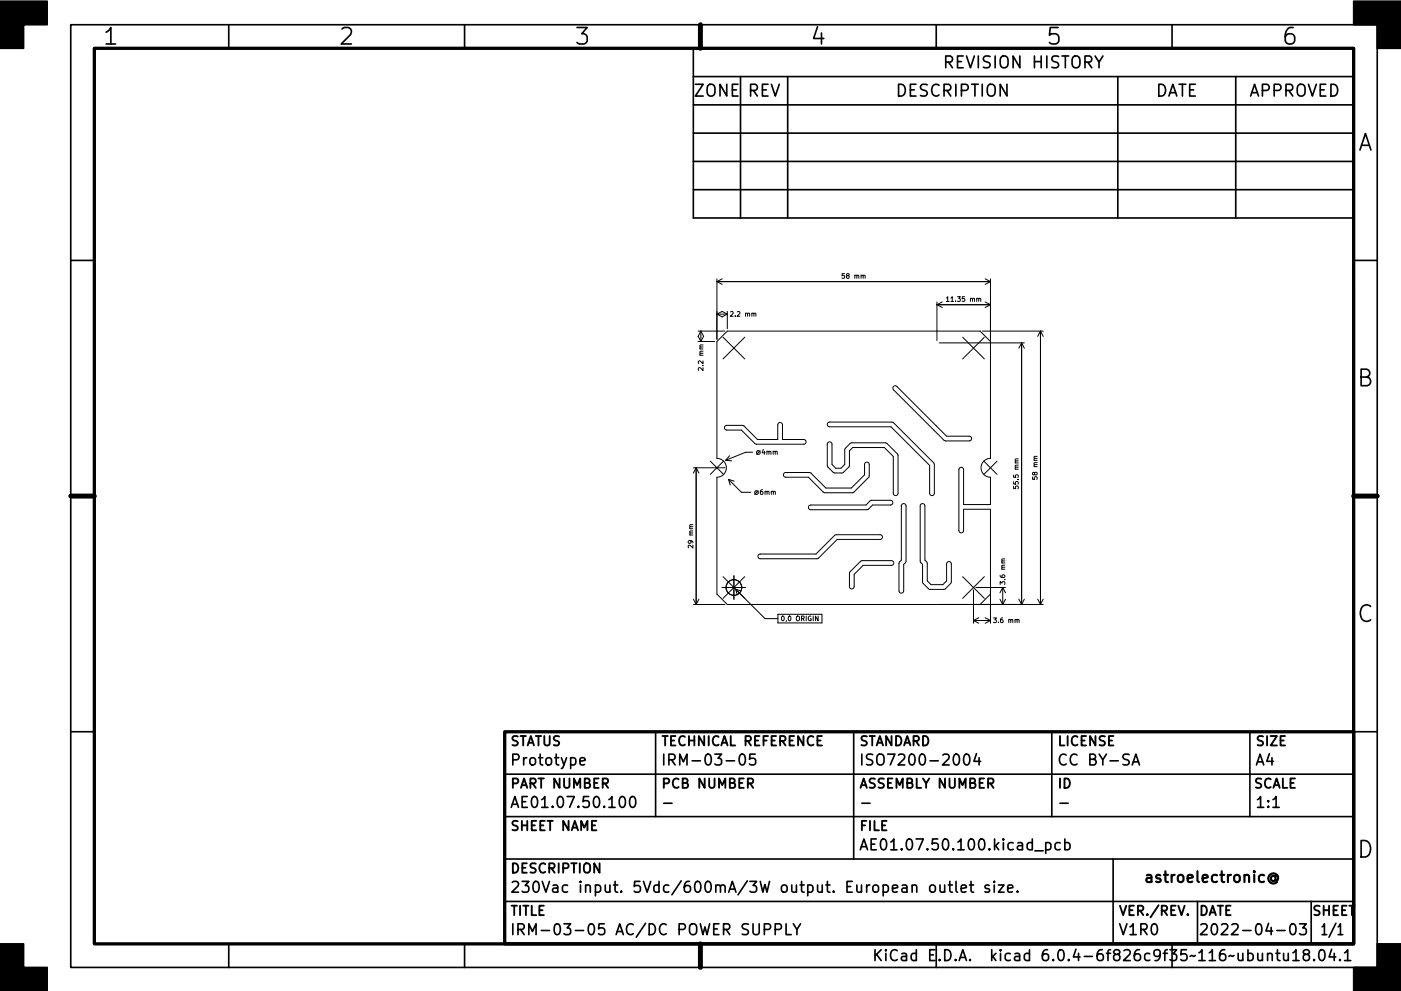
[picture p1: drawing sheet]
<svg xmlns="http://www.w3.org/2000/svg" width="297mm" height="210mm" viewBox="0 0 297 210" stroke-linecap="round" stroke-linejoin="round" font-family="sans-serif">
<defs><g id="words">
<g font-size="4.9">
<text x="22.1" y="9.5">1</text>
<text x="72.1" y="9.5">2</text>
<text x="122.1" y="9.5">3</text>
<text x="172.1" y="9.5">4</text>
<text x="222.1" y="9.5">5</text>
<text x="272.1" y="9.5">6</text>
<text x="287.7" y="32">A</text>
<text x="287.7" y="82">B</text>
<text x="287.7" y="132">C</text>
<text x="287.7" y="182">D</text>
</g>
<g font-size="3.5">
<text x="200.5" y="14.5">REVISION HISTORY</text>
<text x="147.2" y="20.5">ZONE</text>
<text x="158.4" y="20.5">REV</text>
<text x="190.1" y="20.5">DESCRIPTION</text>
<text x="244.8" y="20.5">DATE</text>
<text x="264.7" y="20.5">APPROVED</text>
</g>
<g font-size="3.2">
<text x="108" y="162.4">Prototype</text>
<text x="140" y="162.4">IRM-03-05</text>
<text x="182" y="162.4">ISO7200-2004</text>
<text x="224" y="162.4">CC BY-SA</text>
<text x="266" y="162.4">A4</text>
<text x="108" y="171.4">AE01.07.50.100</text>
<text x="266" y="171.4">1:1</text>
<text x="182" y="180.4">AE01.07.50.100.kicad_pcb</text>
<text x="108" y="189.4">230Vac input. 5Vdc/600mA/3W output. European outlet size.</text>
<text x="244" y="187.3">astroelectronic@</text>
<text x="108" y="198.4">IRM-03-05 AC/DC POWER SUPPLY</text>
<text x="205.1" y="203.9">KiCad E.D.A. kicad 6.0.4-6f826c9f35~116~ubuntu18.04.1</text>
<text x="237" y="198.4">V1R0</text>
<text x="254" y="198.4">2022-04-03</text>
<text x="280.9" y="198.4">1/1</text>
</g>
<g font-size="2.8">
<text x="108" y="158.3">STATUS</text>
<text x="140" y="158.3">TECHNICAL REFERENCE</text>
<text x="182" y="158.3">STANDARD</text>
<text x="224" y="158.3">LICENSE</text>
<text x="266" y="158.3">SIZE</text>
<text x="108" y="167.3">PART NUMBER</text>
<text x="140" y="167.3">PCB NUMBER</text>
<text x="182" y="167.3">ASSEMBLY NUMBER</text>
<text x="224" y="167.3">ID</text>
<text x="265.6" y="167.3">SCALE</text>
<text x="108" y="176.3">SHEET NAME</text>
<text x="182" y="176.3">FILE</text>
<text x="108" y="185.3">DESCRIPTION</text>
<text x="108" y="194.3">TITLE</text>
<text x="237" y="194.3">VER./REV.</text>
<text x="254" y="194.3">DATE</text>
<text x="278" y="194.3">SHEET</text>
</g>
<g font-size="1.4">
<text x="178.8" y="59.1">58 mm</text>
<text x="201.2" y="64">11.35 mm</text>
<text x="155.2" y="67.1">2.2 mm</text>
<text x="149.1" y="78.2" transform="rotate(-90 149.1 78.2)">2.2 mm</text>
<text x="220" y="101.5" transform="rotate(-90 220 101.5)">58 mm</text>
<text x="216" y="103.3" transform="rotate(-90 216 103.3)">55.5 mm</text>
<text x="146.9" y="116" transform="rotate(-90 146.9 116)">29 mm</text>
<text x="213.1" y="123.6" transform="rotate(-90 213.1 123.6)">3.6 mm</text>
<text x="166" y="131.7">0,0 ORIGIN</text>
<text x="211" y="132.1">3.6 mm</text>
</g>
</g></defs>
<g fill="none" stroke="#000" stroke-width=".35">
<path d="M15 5.2h277v200.1h-277zM48.5 5.2v5M98.5 5.2v5M147 16.2h140M148.5 5.2v5M157 16.2v30M167 16.2v30M198.5 5.2v5M237 16.2v30M248.5 5.2v5M262 16.2v30M147 22.2h140"/>
<path d="M147 28.2h140M147 34.2h140M15 55.2h5M147 40.2h140M287 46.2h-140v-36h140v50M287 55.2h5M15 105.2h5M287 105.2h5M15 155.2h5M139 155.3v18M160.1 160h-1.1l-.1 1.1 .3-.2 .8 .1 .2 .3-.1 .8-.3 .2h-.6l-.3-.2M181 155.3v27"/>
<path d="M207 159.9l-.5 1.6h1.4M223 155.3v18M265 155.3v18M287 155.2h5M107 173.3h180M107 164.3h180M123 161.5l1.1-.2-.2-.4-.6-.1-.3 .3 .1 1.1 .2 .1 .6-.1M131.5 169.2a.55 .55 0 0 1 .6-.2 .55 .55 0 0 1 .4 .4 1.19 1.19 0 0 1-.7 1.9 1.4 1.4 0 0 1-.3-2.1zM133.8 169.1a.55 .55 0 0 1 .9 .3 1.19 1.19 0 0 1-.7 1.9 1.53 1.53 0 0 1-.2-2.2zM140.7 170.4h1.8M156.9 160.2a.55 .55 0 0 1 .6-.2 .55 .55 0 0 1 .4 .4 1.19 1.19 0 0 1-.6 1.9 1.4 1.4 0 0 1-.4-2.1zM182.7 170.4h1.8"/>
<path d="M204.6 160.1a.55 .55 0 0 1 .9 .3 1.19 1.19 0 0 1-.7 1.9 1.53 1.53 0 0 1-.2-2.2zM207.6 160.8v1.5M221.7 178.9l.7-.1 .4 .4v.7l-.2 .3-.2 .1-.7-.1M221.7 178.8v2.3M224.7 170.4h1.8M224.8 178.9l-.7-.1-.4 .4v.7l.2 .3 .2 .1 .7-.1M225.8 178.9l.6-.1 .5 .4v.7l-.3 .3-.2 .1-.6-.1M225.8 178v2.3M240.1 162.3l.7-2.3 .8 2.3M240.3 161.6h1.1M269.9 171.3h1.3M107 182.3h180"/>
<path d="M107 191.3h180M162.1 197.2h.8a.62 .62 0 0 0 .5-.6 .62 .62 0 0 0-.5-.6h-.8v2.3M164.4 197.2h.8a.62 .62 0 0 0 .5-.6 .62 .62 0 0 0-.5-.6h-.8v2.3M166.7 196v2.3h1.1M168.2 196l.8 1.2 .7-1.2M169 197.2v1.1M197.3 187.9a.62 .62 0 0 1 1 .3v.7a.62 .62 0 0 1-.6 .4 .62 .62 0 0 1-.6-.4v-.7zM199.3 187.8l.1 1.4a.62 .62 0 0 0 .9-.1M200.3 187.8v1.5M201.1 187.8h.8M201.4 187v2l.1 .2 .4 .1M202.7 187v2l.3 .3"/>
<path d="M203.8 188.5l1.1-.2-.1-.4-.7-.1-.3 .3 .1 1.1 .2 .1 .7-.1M205.5 187.8h.9M205.9 187v2l.1 .2 .4 .1M209.7 187.9l-.5-.1-.4 .3 .1 .3 .8 .2 .1 .3-.1 .3-.2 .1-.7-.1M210.8 187l-.1 .1 .1 .1 .1-.1-.1-.1v.2M210.8 187.8v1.5M211.7 187.8h1.2l-1.2 1.5h1.2M213.6 188.5l1.1-.2-.1-.4-.6-.1-.4 .3 .2 1.1 .2 .1 .6-.1M215.7 189.1l.1 .1-.1 .1-.1-.1 .1-.1v.2M236 182.3v18M253.9 191.3v9M270.7 197.4h1.8"/>
<path d="M273.8 196.1a.55 .55 0 0 1 .9 .3 1.19 1.19 0 0 1-.7 1.9 1.53 1.53 0 0 1-.2-2.2zM275.5 196h1.5l-.8 .9a.63 .63 0 0 1 .8 .4v.6l-.3 .3-.8 .1-.4-.2M278 191.3v9M48.5 200.3v5M98.5 200.3v5M148.5 200.3v5M185.5 201.5v2.3M185.8 202.5l1 1.3M186.8 201.5l-1.3 1.3M187.8 201.5l-.1 .1 .1 .1 .1-.1-.1-.1v.2M187.8 202.3v1.5M190.2 201.7a.92 .92 0 0 0-1.1 0 .92 .92 0 0 0-.3 1.1 .86 .86 0 0 0 .4 .9 .86 .86 0 0 0 1-.1"/>
<path d="M191.2 202.4l.2-.1 .7 .1 .1 1.4M192.2 202.8l-.8 .1a.45 .45 0 0 0-.3 .5 .45 .45 0 0 0 .3 .4l.8-.1M194.3 202.4l-.7-.1-.4 .4v.7l.2 .3 .2 .1 .7-.1M194.3 201.5v2.3M197.1 202.6h.8M198.2 201.5h-1.1v2.3h1.1M198.5 200.3v5M199.2 203.6l.1 .1-.1 .1-.1-.1 .1-.1v.2M200.3 201.5a1.21 1.21 0 0 1 1.3 .7 1.21 1.21 0 0 1-.4 1.5l-.9 .1zM202.6 203.6l.1 .1-.1 .1-.1-.1 .1-.1v.2M203.4 203.8l.7-2.3 .8 2.3M203.6 203.1h1.1"/>
<path d="M248.5 200.3v5"/>
</g>
<path d="M20 10.2h267v190.1h-267zM107 155.3h180v45h-180z" fill="none" stroke="#000" stroke-width=".7"/>
<path d="M148.5 5.2v5M15 105.2h5M287 105.2h5M148.5 200.3v5" fill="none" stroke="#000" stroke-width="1.1"/>
<path d="M0 .2h10v5h-5v5h-5zM287 .2h10v10h-5v-5h-5zM0 200.3h5v5h5v5h-10zM292 200.3h5v10h-10v-5h5z" fill="#000" stroke="#000" stroke-width=".35"/>
<path d="M251.8 194v.2" fill="none" stroke="#000" stroke-width=".4"/>
<g fill="none" stroke="#000" stroke-width=".21">
<path d="M152 59.2v12.8M152 59.7h58M152 59.7l1.1 .6M153.1 59.2l-1.1 .5M208.9 59.2l1.1 .5M210 59.2v13M210 59.7l-1.1 .6M148 70.2h5.7M148 72.4h3.5M148 71.3l.6 1.1 .6-1.1M148.6 70.2v2.2M148.6 70.2l-.6 1.2"/>
<path d="M148.6 70.2l.6 1.2M152 66.6h2.1M152 66.6l1.1 .6M153.1 66.1l1.1 .5-1.1 .6M153.1 66.1l-1.1 .5M153.3 71.5l4.6 4.6M154.2 66.1v3.6M157.9 71.5l-4.6 4.6M198.7 64.1v8.1M198.7 64.6h11.3M198.7 64.6l1.1 .6M199.1 72.7h18.1"/>
<path d="M199.8 64.1l-1.1 .5M200.7 63.2l.2-.2v1M200.7 64h.5M204.1 71.5l4.6 4.6M207.5 63.4l.4-.1v.7M208.3 70.2h12.9M208.7 71.5l-4.6 4.6M208.9 64.1l1.1 .5M210 64.6l-1.1 .6M216.6 72.7v55.5M216.6 72.7l-.6 1.2M216.6 72.7l.6 1.2"/>
<path d="M220.6 70.2v58M220.6 70.2l-.6 1.2M220.6 70.2l.6 1.2M147 99.2h6.7M147.6 99.2v29M147.6 99.2l-.6 1.2M147.6 99.2l.6 1.2M150.6 97.8l2.8 2.8M153.4 97.8l-2.8 2.8M153.7 90.4l.4-.2 3.5 .1 3 2.9h4.3v-3.1l.2-.4h.4l.4 .4v3.1l4.5 .1 .4 .2 .1 .3-.2 .3-.3 .1h-10.1l-3.1-3h-3.2l-.4-.3zM153.9 97.7l1.2 .1M154.7 96.7l-.8 1"/>
<path d="M159.6 95.9h-1.5l-4.2 1.8M161.2 95.6l-.8 .8M161.8 95.4l-.2 .7h.6M162.1 95.7v.7M162.6 95.8h.4v.6M162.6 95.7v.7M163 95.9l.4-.1 .1 .6M163.9 95.8h.4l.1 .6M163.9 95.7v.7M164.4 95.9l.3-.1 .1 .6M175.5 93.9l.5-.1 .4 .3v4.4l.8 .8h1.1l.8-.8v-3.2l1.3-1.3h7.6l2.4 2.6-.1 8.3-.5 .2-.4-.4v-7.9l-1.9-1.9h-6.7l-.7 .7-.1 3.4-1.3 1.3h-1.7l-.4-.1-1.2-1.4v-4.6zM175.5 89.7l.4-.2 13.5 .1 8.6 8.7v6.6l-.5 .2-.4-.4v-6l-8.2-8.2h-13l-.5-.3z"/>
<path d="M189.4 82l.4-.2 .4 .2 10.5 10.5 4.9 .1 .4 .3-.1 .4-.4 .2h-5.3l-10.8-10.8-.1-.4zM208.6 97.8l2.8 2.8M211.4 97.8l-2.8 2.8M154.5 101.7l2.7 2.7h2M154.5 101.7l.3 1.2M154.5 101.7l1.2 .4M160.8 104.1l-.8 .8M160.8 117.7l.4-.2h11.8l4.2-4 9.4-.1 .3 .2 .2 .3-.1 .4-.4 .1h-9.1l-4.2 4.1h-12.1l-.5-.3zM161.7 103.9l-.5 .2v.6l.2 .2 .3-.1v-.5h-.3l-.2 .2M162.2 104.3h.4v.6M162.2 104.2v.7M162.6 104.4l.4-.1 .1 .6"/>
<path d="M163.5 104.3h.4l.1 .6M163.5 104.2v.7M164 104.4l.3-.1 .1 .6M166.2 100.4l.4-.2 5.1 .1 3.4 3.2h5.4l2.8-2.8 .1-2.4 .5-.2 .4 .4-.1 2.7-3.1 3.2-.4 .1h-5.9l-3.4-3.3h-4.9l-.4-.3zM171.5 107.3l.4-.2h11.7l.9-.8 .3-.2 4 .1 .4 .1 .1 .3-.1 .4-.4 .1h-3.8l-.9 .9-.3 .1h-11.9l-.5-.3zM182.4 119.1l.4-.2 6.2 .1 .4 .1 .1 .4-.1 .3-.4 .1h-6l-1.9 1.9v2.7l-.2 .4h-.5l-.3-.4v-3zM191.2 107l.6-.1 .3 .4v11.7l-.5 .7v5.7l-.2 .3-.3 .1-.4-.1-.1-.3v-5.9l.5-.7v-11.5zM195.2 107l.6-.1 .3 .4v11.5l.5 .7v3.7l.8 .8h2.5l.8-.8v-3.7l.3-.3h.4l.3 .4v3.9l-1.5 1.5h-3.1l-1.5-1.4v-3.9l-.5-.7v-11.7zM147 128.2h6.7M147 127.1l.6 1.1M148.2 127.1l-.6 1.1M153.1 124.6h5"/>
<path d="M153.3 122.3l8.9 8.9h2.7M155.6 122.1v5M157.2 125.4l-1.2-.4 .3 1.2M157.9 122.3l-4.6 4.6M164.9 130.3h9.4v1.9h-9.4zM204.1 122.3l4.6 4.6M206.4 125.1v7.1M206.4 131.6h3.5M206.4 131.6l1.1 .6M206.9 124.6h6.3M207.5 131.1l-1.1 .5M208.7 122.3l-4.6 4.6"/>
<path d="M208.9 131.1l1.1 .5-1.1 .6M210 126l-2.2 2.2M212 125.8l.6-1.2 .6 1.2M212 127.1l.6 1.1M212.6 124.7v3.5M213.2 127.1l-.6 1.1M216 127.1l.6 1.1M217.2 127.1l-.6 1.1M220 127.1l.6 1.1M221.2 128.2h-67l-2.2-2.2v-24.8a2 2 0 0 0 2-2 2 2 0 0 0-2-2v-24.8l2.2-2.2h53.6l2.2 2.2v24.8a2 2 0 0 0-2 2 2 2 0 0 0 2 2v5.8h-5.7v-7.4l-.2-.3-.3-.2-.5 .4v13l.1 .4 .5 .1 .4-.4v-4.6h5.7v24.2M221.2 127.1l-.6 1.1"/>
<circle cx="160.8" cy="96" r=".4"/>
<circle cx="160.4" cy="104.5" r=".4"/>
<circle cx="155.6" cy="124.6" r="1.67"/>
</g>
<use href="#words"/>
</svg>
